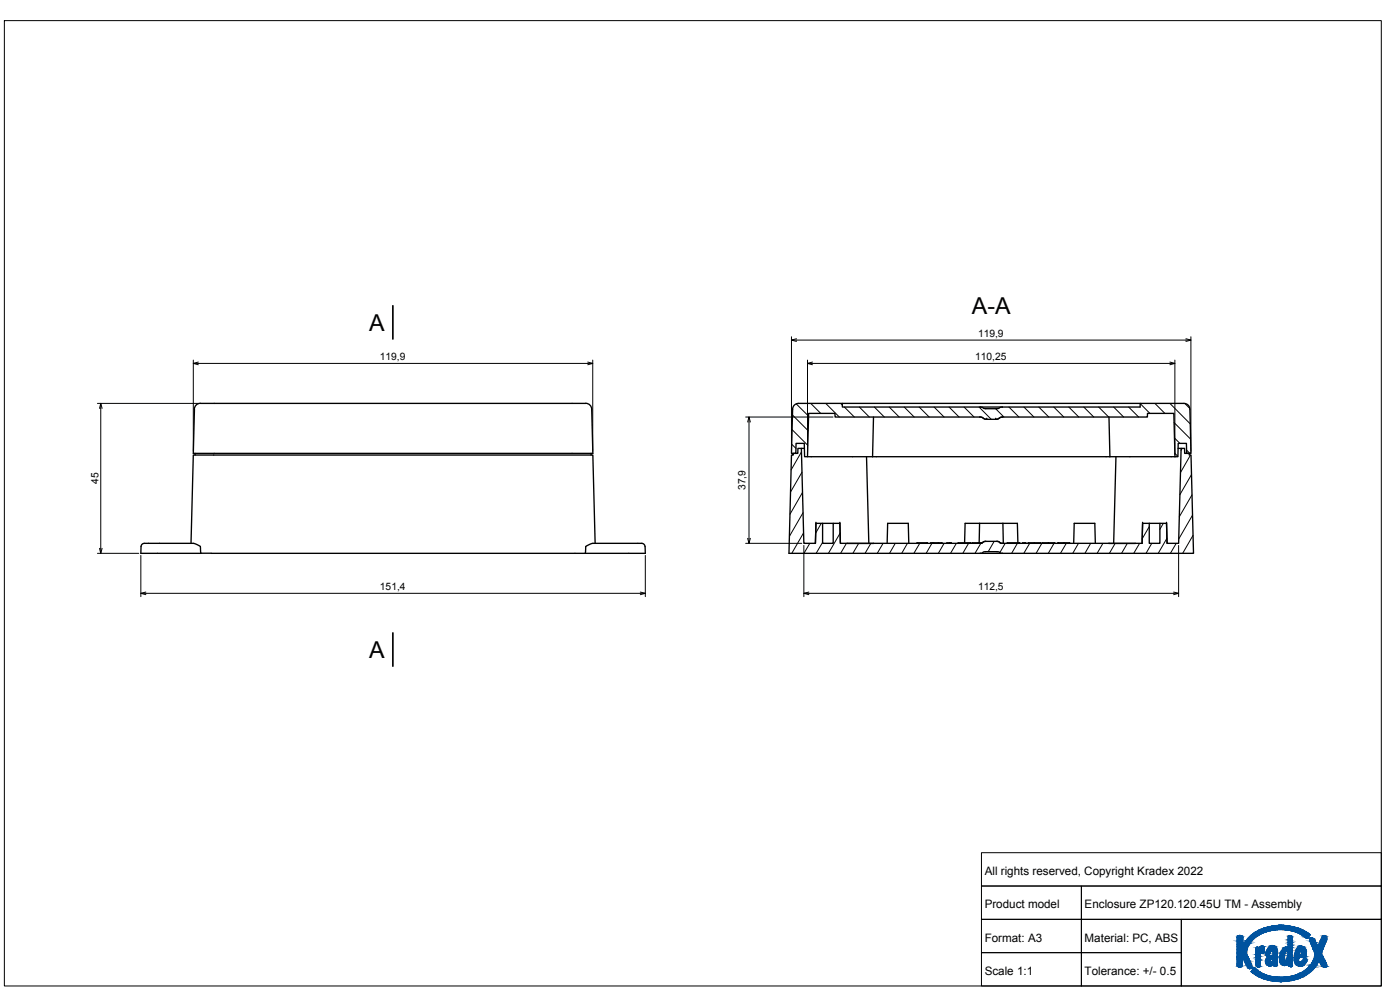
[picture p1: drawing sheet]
<svg xmlns="http://www.w3.org/2000/svg" width="420mm" height="297mm" viewBox="0 0 420 297" stroke-linecap="round" stroke-linejoin="round" font-family="sans-serif">
<defs><g id="words">
<g font-size="7">
<text x="291.6" y="94.3">A-A</text>
<text x="110.8" y="99.2">A</text>
<text x="110.8" y="197.4">A</text>
</g>
<g font-size="3.5">
<text x="295.5" y="262.5">All rights reserved, Copyright Kradex 2022</text>
<text x="295.5" y="272.5">Product model</text>
<text x="325.5" y="272.5">Enclosure ZP120.120.45U TM - Assembly</text>
<text x="295.5" y="282.5">Format: A3</text>
<text x="325.5" y="282.5">Material: PC, ABS</text>
<text x="295.5" y="292.5">Scale 1:1</text>
<text x="325.5" y="292.5">Tolerance: +/- 0.5</text>
</g>
<g font-size="3.1">
<text x="293.5" y="101">119,9</text>
<text x="114" y="108">119,9</text>
<text x="292.7" y="108">110,25</text>
<text x="29.6" y="145.2" transform="rotate(-90 29.6 145.2)">45</text>
<text x="223.7" y="147.1" transform="rotate(-90 223.7 147.1)">37,9</text>
<text x="114" y="177">151,4</text>
<text x="293.5" y="177">112,5</text>
</g>
</g></defs>
<!-- layer: MD_Visible -->
<g fill="none" stroke="#000" stroke-width=".41">
<path d="M58.4 122.8l-.4 13.2h119.9l-.3-13.2M58.5 136v.5M60.1 121a1.8 1.8 0 0 0-1.8 1.8M60.1 121h115a2.39 2.39 0 0 1 2.4 1.3l.1 .5M177.4 136v.5M240.5 134.5h.9M242.3 137h19.6M252.8 121h89.4M260.1 137l.6 26M261.9 137h71.2M262.1 125.1l-.2 11.9M294 125.1l2.1 .7"/>
<path d="M294.1 122.1h6.7M294.1 122.1h-41.3v-1.1h-13.1a1.76 1.76 0 0 0-1.8 1.8l-.4 13.2h1.3l.1-3h2.5l.1 4h.8l.4-13h7.9v1.1h43.4M294.1 122.1l1.7 .5h3.5l1.5-.5M296.1 125.8h2.7M300.8 122.1h41.4v-1.1h13.1a1.76 1.76 0 0 1 1.8 1.8l.3 13.2h-1.3v-3h-2.5l-.1 4h-.9M300.9 125.1l-2.1 .7M300.9 125.1h43.4l.1-1.1h7.9l.3 13M332.8 125.1l.3 11.9M333.1 137h19.5M334.9 137l-.7 26M353.6 134.5h.9M244.9 157l-.2 6"/>
<path d="M246.9 157h3.2M252.1 157l.1 6M294 157h7M294 157l-.1 5.9M294 157h-4.4l-.1 5.9M301 157l.1 6M301 157h4.3l.2 5.9M344.9 157h3.2M344.9 157h-2l-.1 6h-10M344.9 157v6h3.2v-6h2l.2 6h3.4l.8-28.5h1v1.5h1.4v.5h.5l.8 29.5h-57.4M350.1 157l.2 6M43.3 163a.98 .98 0 0 0-1 1"/>
<path d="M43.3 163h14.7l.7 .2a1.49 1.49 0 0 1 1.5 1.7l.1 1.1h-18v-2M57.3 163l.7-26.5h119.9l.7 26.5M63.4 166h-3.1M63.4 166h112.2M193.6 164a1.74 1.74 0 0 0-2.2-1h-13.5l-.9 .3a1.33 1.33 0 0 0-1.3 1.9l-.1 .8M193.6 164l.1 2h-18.1M254.2 163h8M254.2 163.1l-2-.1-.1-6h-2v6h-3.2v-6h-2l-.2 6h-3.5l-.7-28.5h-1l-.1 1.5h-1.3v.5h-.6l-.7 29.5h57.3M254.2 163.1h8M266.2 163l.2-6h6.2l.1 6M275.2 163v-.1h3.1v.1M278.2 162.9v.1"/>
<path d="M279.3 163v-.1h3.4v.1M279.8 162.9v.1M281.6 162.9v.1M284.2 163v-.1h1.3v.1M285 162.9v.1M287.5 163v-.1h3.8v.1M293.6 162.9v.1M294 163l-31.8 .1M294.1 166h6.7M294.1 166l1.6-.5 3.9 .1 .7 .4h.5M294.8 162.9h-3v.1M295.8 162.4l-1.8 .6"/>
<path d="M295.8 162.4h3.3M299.1 162.4l1.8 .6M300.2 162.9h.1M300.3 162.9h.1M300.9 163h31.9M302.3 163v-.1h3.7v.1M306.9 163v-.1h.9v.1M307.4 162.9v.1M308.6 163v-.1h3.7v.1M310.4 162.9v.1M314.6 162.9h1.9v.1M314.6 162.9h-1.8v.1"/>
<path d="M314.6 162.9v.1M317.6 162.9l-.1 .1M317.6 162.9h3.4v.1M317.6 162.9v.1M319.3 162.9v.1M322.2 163l.2-6h6.2l.1 6M332.8 163h8"/>
</g>
<g fill="#000">
<circle cx="296.1" cy="125.8" r=".2"/>
<circle cx="298.8" cy="125.8" r=".2"/>
<circle cx="244.9" cy="157" r=".2"/>
<circle cx="252.1" cy="157" r=".2"/>
<circle cx="342.9" cy="157" r=".2"/>
<circle cx="350.1" cy="157" r=".2"/>
</g>
<!-- layer: Tabelka -->
<path d="M1.3 6.2h413.2v289.6h-413.2zM294.5 255.8h120v10h-120zM294.5 275.8h30v10h-30zM294.5 265.8h30v10h-30zM324.5 265.8h90v30h-60v-20h60h-90zM324.5 275.8h30v10h-30zM294.5 285.8h30v10h-30zM324.5 285.8h30v10h-30z" fill="none" stroke="#000" stroke-width=".3"/>
<g fill="#00539f" stroke="#00539f" stroke-width=".3">
<path d="M383.7 277.6h1.3z"/>
<path d="M371.9 280.6h.3z"/>
<path d="M397.3 280.7h.2z"/>
<path d="M393.4 281.4h.2z"/>
<path d="M393.3 281.4h.4z"/>
<path d="M373.3 283.4h1.6z"/>
<path d="M381.6 283.7h.4z"/>
<path d="M390.2 283.8h.2z"/>
<path d="M378.7 283.8h.1z"/>
<path d="M377.3 284.2h.2z"/>
<path d="M385.7 284.2h.3z"/>
<path d="M390.7 285.1h1.3z"/>
<path d="M378.8 286.1h.2z"/>
<path d="M390.6 286.3h1.5z"/>
<path d="M390.4 286.4h1.7z"/>
<path d="M380.2 286.8h.4z"/>
<path d="M381.4 286.9h.2z"/>
<path d="M381.9 286.9h1.5z"/>
<path d="M391.6 287.6h.2z"/>
<path d="M385.4 289.7h.2z"/>
<path d="M380.8 289.8h.4z"/>
<path d="M380.8 289.8h.6z"/>
<path d="M390 289.9h.7z"/>
<path d="M382.6 290h.4z"/>
<path d="M387.2 290h.4z"/>
<path d="M377.5 290.1h.3z"/>
<path d="M371.9 290.2h.3z"/>
<path d="M397.4 290.2h.1z"/>
<path d="M397.4 290.2h.3z"/>
<path d="M376.3 290.4h.1z"/>
<path d="M375 290.6h.2z"/>
<path d="M381.2 294.2h6.4z"/>
<path d="M384.2 294.5h.5z"/>
<path d="M383.7 277.6l1.7 .1zM383.6 277.7h1.8z"/>
<path d="M383.6 277.7h2.2zM383 277.7h2.8z"/>
<path d="M383 277.7h3.3zM382.7 277.7h3.6z"/>
<path d="M382.7 277.7l4.5 .1zM381.7 277.8h5.5z"/>
<path d="M381.7 277.8l5.5 .1zM381.7 277.8l5.5 .1z"/>
<path d="M381.6 277.9l6.5 .1zM380.8 278l.8-.1 6.5 .1z"/>
<path d="M380.8 278l7.7 .2zM380.4 278.2h8.1z"/>
<path d="M380.4 278.2l8.5 .1zM380 278.3h8.9z"/>
<path d="M380 278.3l9.7 .2-.8-.2zM379.2 278.5l.8-.2 9.7 .2z"/>
<path d="M379.2 278.5h10.5zM379.1 278.5h10.6z"/>
<path d="M379.1 278.5l11.4 .3-.8-.3zM378.4 278.8l.7-.3 11.4 .3z"/>
<path d="M378.4 278.8l12.3 .1zM378.2 278.9h12.5z"/>
<path d="M384.4 278.9h6.3zM384.4 278.9h6.3z"/>
<path d="M378.2 278.9h6.2zM378.2 278.9h6.2z"/>
<path d="M378.2 278.9h6zM378.2 278.9h6.2z"/>
<path d="M384.5 278.9h6.2zM384.5 278.9h6.2z"/>
<path d="M378.2 278.9h6zM378.2 278.9h5.3z"/>
<path d="M384.7 278.9l6.1 .1zM384.7 278.9l6.1 .1z"/>
<path d="M378.2 278.9h5.3zM378 279h4.8zM378 279h4.8zM378 279h4.8z"/>
<path d="M385.6 279l5.4 .1zM385.6 279l5.4 .1z"/>
<path d="M378 279h4.8zM377.8 279.1h4.3z"/>
<path d="M386.4 279.1l4.9 .1zM386.4 279.1l4.9 .1zM387.2 279.2h4.1zM387.2 279.2h4.1z"/>
<path d="M377.8 279.1h4.3zM377.6 279.2h3.9z"/>
<path d="M377.6 279.2l3.2 .2 .7-.2zM377.3 279.4l.3-.2 3.2 .2z"/>
<path d="M387.2 279.2l4.4 .2-.3-.2zM387.2 279.2l4.4 .2h-3.6z"/>
<path d="M377.3 279.4l2.9 .1 .6-.1zM377 279.5l.3-.1 2.9 .1z"/>
<path d="M377 279.5h3.2zM376.9 279.6h3.2z"/>
<path d="M388 279.4l4 .2-.4-.2zM388 279.4l4 .2h-3.4z"/>
<path d="M388.6 279.6h3.4zM388.6 279.6h3.4z"/>
<path d="M376.9 279.6l2.7 .1 .5-.1zM376.7 279.7l.2-.1 2.7 .1z"/>
<path d="M376.7 279.7h2.9zM376.4 279.9h2.8z"/>
<path d="M388.8 279.6l3.7 .3-.5-.3zM388.8 279.6l3.7 .3h-3z"/>
<path d="M376.4 279.9h2.8zM376.3 280h2.7z"/>
<path d="M389.5 279.9l3.1 .1zM389.5 279.9l3.1 .1z"/>
<path d="M376.3 280l2.2 .2 .5-.2zM376 280.2l.3-.2 2.2 .2z"/>
<path d="M389.7 280l3.2 .2-.3-.2zM389.7 280l3.2 .2h-2.7z"/>
<path d="M376 280.2h2.5zM376 280.2h2.5z"/>
<path d="M390.2 280.2h2.8zM390.2 280.2h2.8z"/>
<path d="M390.2 280.2l2.8 .1zM390.2 280.2l2.8 .1z"/>
<path d="M390.3 280.3h2.8zM390.3 280.3h2.8zM390.4 280.3h2.7zM390.4 280.3h2.7zM390.4 280.3h2.7zM390.4 280.3h2.7z"/>
<path d="M390.4 280.3l2.7 .1zM390.4 280.3l2.7 .1z"/>
<path d="M390.4 280.4l2.7 .1zM390.4 280.4l2.7 .1z"/>
<path d="M376 280.2l2 .3 .5-.3zM375.6 280.5l.4-.3 2 .3z"/>
<path d="M375.6 280.5h2.4zM375.6 280.5l2.2 .1z"/>
<path d="M390.6 280.5h2.5zM390.6 280.5l2.5 .1z"/>
<path d="M390.8 280.6h2.3zM390.8 280.6h2.3z"/>
<path d="M390.8 280.6h2.3zM390.8 280.6h2.3z"/>
<path d="M371.9 280.6l.3 .1zM371.9 280.7h.3z"/>
<path d="M390.9 280.6h2.2zM390.9 280.6l2.1 .1z"/>
<path d="M397.3 280.7h.2zM397.3 280.7h.2z"/>
<path d="M371.9 280.7h.6zM371.7 280.7h.8z"/>
<path d="M371.7 280.7h.8zM371.7 280.7h.8z"/>
<path d="M387 280.7h.1zM386.9 280.7h.2z"/>
<path d="M386.9 280.7h.3zM386.9 280.7h.3z"/>
<path d="M397.3 280.7h.3zM397.2 280.7h.4z"/>
<path d="M386.9 280.7h.4zM386.8 280.7h.5z"/>
<path d="M397.2 280.7h.4zM397.1 280.7h.5z"/>
<path d="M391 280.7h2zM391 280.7l2 .1z"/>
<path d="M386.8 280.7l.6 .1zM386.8 280.7l.6 .1z"/>
<path d="M371.7 280.7l1 .1zM371.5 280.8h1.2z"/>
<path d="M371.5 280.8h1.2zM371.5 280.8h1.2z"/>
<path d="M386.7 280.8h.8zM386.7 280.8h.8z"/>
<path d="M375.5 280.6l2 .2 .3-.2zM375.2 280.8l.3-.2 2 .2z"/>
<path d="M397.1 280.7l.7 .1zM397.1 280.7l.7 .1z"/>
<path d="M386.7 280.8l.9 .1zM386.7 280.8l.9 .1z"/>
<path d="M397 280.8l.9 .1zM397 280.8l.9 .1z"/>
<path d="M386.6 280.9h1zM386.6 280.9h1z"/>
<path d="M371.5 280.8l1.3 .1zM371.5 280.8l1.3 .1h-1.4z"/>
<path d="M371.4 280.9h1.5zM371.4 280.9h1.5z"/>
<path d="M375.2 280.8h2.3zM375.2 280.8l2.1 .1h-2.2z"/>
<path d="M397 280.9h.9zM397 280.9h.9z"/>
<path d="M391.1 280.8l1.7 .2 .2-.2zM391.1 280.8l1.7 .2z"/>
<path d="M396.9 280.9l1.1 .1zM396.9 280.9l1.1 .1z"/>
<path d="M396.9 281h1.1zM396.9 281h1.1z"/>
<path d="M386.6 280.9l1.2 .1zM386.6 280.9l1.2 .1zM386.6 281h1.2zM386.6 281h1.2z"/>
<path d="M371.4 280.9l1.5 .2v-.2zM371.4 280.9l1.5 .2h-1.6z"/>
<path d="M386.6 281l1.2 .1zM386.6 281l1.2 .1z"/>
<path d="M371.3 281.1h1.6zM371.3 281.1h1.6z"/>
<path d="M386.6 281.1h1.2zM386.6 281.1h1.2z"/>
<path d="M375.1 280.9l1.9 .2 .3-.2zM374.9 281.1l.2-.2 1.9 .2z"/>
<path d="M386.6 281.1l1.3 .1zM386.6 281.1l1.3 .1z"/>
<path d="M371.3 281.1l1.7 .1zM371.3 281.1l1.7 .1z"/>
<path d="M386.6 281.2h1.3zM386.6 281.2h1.3z"/>
<path d="M391.4 281l1.2 .2 .2-.2zM391.4 281l1.2 .2h-.8z"/>
<path d="M396.9 281l1.2 .2-.1-.2zM396.9 281l1.2 .2h-1.4z"/>
<path d="M371.3 281.2h1.7zM371.3 281.2h1.7z"/>
<path d="M396.7 281.2l1.4 .1zM396.7 281.2l1.4 .1z"/>
<path d="M371.3 281.2l1.7 .1zM371.3 281.2l1.7 .1zM371.3 281.3h1.7zM371.3 281.3h1.7z"/>
<path d="M371.3 281.3h1.7zM371.3 281.3h1.7z"/>
<path d="M374.9 281.1l1.8 .2 .3-.2zM374.9 281.1l1.8 .2h-2z"/>
<path d="M386.6 281.2l1.3 .1zM386.6 281.2l1.3 .1z"/>
<path d="M393.4 281.4h.2zM393.3 281.4h.3z"/>
<path d="M391.8 281.2l.7 .2 .1-.2zM391.8 281.2l.7 .2z"/>
<path d="M393.3 281.4h.4zM393.3 281.4h.4zM393.2 281.4h.5z"/>
<path d="M393.2 281.4h.6zM393.2 281.4h.6z"/>
<path d="M371.3 281.3l1.7 .1zM371.3 281.3l1.7 .1zM371.3 281.4h1.7zM371.3 281.4h1.7z"/>
<path d="M392 281.4h.5zM392 281.4h.5z"/>
<path d="M386.6 281.3l1.3 .2zM386.6 281.3l1.3 .2z"/>
<path d="M393.2 281.4l.8 .1zM393.1 281.5h.9z"/>
<path d="M374.7 281.3l1.8 .2 .2-.2zM374.7 281.3l1.8 .2h-1.9z"/>
<path d="M393.1 281.5h.9zM393.1 281.5h.9z"/>
<path d="M386.6 281.5h1.3zM386.6 281.5h1.3z"/>
<path d="M392 281.4h.5zM392 281.4l.4 .1zM392.1 281.5h.3zM392.1 281.5h.3z"/>
<path d="M396.7 281.3l1.5 .2-.1-.2zM396.7 281.3l1.5 .2h-1.6z"/>
<path d="M392.1 281.5h.3zM392.1 281.5h.3z"/>
<path d="M392.1 281.5l.3 .1zM392.1 281.5l.3 .1zM392.1 281.6h.3zM392.1 281.6h.3zM392.1 281.6h.3zM392.1 281.6h.3zM392.1 281.6h.3zM392.1 281.6h.3z"/>
<path d="M396.6 281.5l1.6 .1zM396.6 281.5l1.6 .1z"/>
<path d="M392.1 281.6h.3zM392.1 281.6h.2z"/>
<path d="M393.1 281.5l1.1 .1zM393.1 281.5l1.1 .1z"/>
<path d="M393.1 281.6h1.1zM393.1 281.6h1.1z"/>
<path d="M371.3 281.4l1.7 .2v-.2zM371.3 281.4l1.7 .2h-1.7z"/>
<path d="M371.3 281.6l1.7 .1zM371.3 281.6l1.7 .1z"/>
<path d="M386.6 281.5l1.3 .2v-.2zM386.6 281.5l1.3 .2h-1.3z"/>
<path d="M374.6 281.5l1.7 .2 .2-.2zM374.6 281.5l1.7 .2h-1.9z"/>
<path d="M393.1 281.6l1.3 .1zM393.1 281.6l1.3 .1h-1.3zM393.1 281.7h1.3zM393.1 281.7h1.3z"/>
<path d="M396.6 281.6l1.6 .2v-.2zM396.6 281.6l1.6 .2h-1.7z"/>
<path d="M374.4 281.7h1.9zM374.4 281.7l1.7 .1h-1.8z"/>
<path d="M386.6 281.7l1.3 .2v-.2zM386.6 281.7l1.3 .2h-1.3z"/>
<path d="M371.3 281.7l1.7 .2v-.2zM371.3 281.7l1.7 .2h-1.7z"/>
<path d="M393.1 281.7l1.4 .2zM393.1 281.7l1.4 .2h-1.4z"/>
<path d="M393.1 281.9l1.4 .1zM393.1 281.9l1.4 .1z"/>
<path d="M396.5 281.8l1.7 .2v-.2zM396.5 281.8l1.7 .2h-1.8z"/>
<path d="M386.6 281.9l1.3 .1zM386.6 281.9l1.3 .1z"/>
<path d="M371.3 281.9l1.7 .1zM371.3 281.9l1.7 .1z"/>
<path d="M393.1 282h1.5zM393.1 282h1.5z"/>
<path d="M393.1 282h1.5zM393.1 282h1.5z"/>
<path d="M393.1 282l1.5 .1zM393.1 282l1.5 .1z"/>
<path d="M396.4 282l1.7 .1 .1-.1zM396.4 282l1.7 .1h-1.8z"/>
<path d="M393.1 282.1h1.5zM393.1 282.1h1.5z"/>
<path d="M374.3 281.8l1.5 .3 .3-.3zM374.3 281.8l1.5 .3h-1.8z"/>
<path d="M371.3 282l1.6 .1 .1-.1zM371.3 282l1.6 .1h-1.6z"/>
<path d="M393.1 282.1l1.5 .1zM393.1 282.1l1.5 .1z"/>
<path d="M374 282.1h1.8zM374 282.1l1.7 .1z"/>
<path d="M396.3 282.1h1.8zM396.3 282.1l1.8 .1z"/>
<path d="M386.6 282l1.3 .3v-.3zM386.6 282l1.3 .3h-1.3z"/>
<path d="M396.2 282.2h1.9zM396.2 282.2l1.9 .1z"/>
<path d="M396.2 282.3h1.9zM396.2 282.3h1.9z"/>
<path d="M386.6 282.3h1.3zM386.6 282.3h1.3z"/>
<path d="M393.1 282.2l1.6 .2zM393.1 282.2l1.6 .2h-1.6z"/>
<path d="M371.3 282.1l1.6 .3v-.3zM371.3 282.1l1.6 .3h-1.6z"/>
<path d="M393.1 282.4h1.6zM393.1 282.4h1.6z"/>
<path d="M396.2 282.3h1.9zM396.2 282.3l1.8 .2z"/>
<path d="M374 282.2l1.5 .4 .2-.4zM374 282.2l1.5 .4h-1.8z"/>
<path d="M373.7 282.6h1.8zM373.7 282.6h1.7z"/>
<path d="M396.2 282.5l1.7 .2 .1-.2zM396.2 282.5l1.7 .2h-1.8z"/>
<path d="M393.1 282.4l1.8 .3-.2-.3zM393.1 282.4l1.8 .3h-1.6z"/>
<path d="M371.3 282.4l1.6 .3v-.3zM371.3 282.4l1.6 .3h-1.6z"/>
<path d="M386.6 282.3l1.3 .5v-.5zM386.6 282.3l1.3 .5h-1.3zM386.6 282.8h1.3zM386.6 282.8h1.3z"/>
<path d="M371.3 282.7l1.6 .1zM371.3 282.7l1.6 .1z"/>
<path d="M396.1 282.7l1.7 .2 .1-.2zM396.1 282.7l1.7 .2h-1.8z"/>
<path d="M393.3 282.7l1.7 .2zM393.3 282.7l1.7 .2z"/>
<path d="M393.3 282.9l1.7 .1zM393.3 282.9l1.7 .1z"/>
<path d="M396 282.9h1.8zM396 282.9l1.8 .1z"/>
<path d="M371.3 282.8l1.6 .2v-.2zM371.3 282.8l1.6 .2h-1.6z"/>
<path d="M373.7 282.6l1.5 .4 .2-.4zM373.7 282.6l1.5 .4h-1.7z"/>
<path d="M373.5 283h1.7zM373.5 283l1.6 .1z"/>
<path d="M393.4 283l1.7 .1zM393.4 283l1.7 .1z"/>
<path d="M393.4 283.1h1.7zM393.4 283.1h1.7z"/>
<path d="M373.5 283.1h1.6zM373.5 283.1h1.6z"/>
<path d="M373.4 283.1h1.7zM373.4 283.1l1.6 .1zM373.4 283.2h1.6zM373.4 283.2h1.6zM373.4 283.2h1.6zM373.4 283.2h1.6z"/>
<path d="M373.4 283.2h1.6zM373.4 283.2h1.6z"/>
<path d="M371.3 283l1.6 .2v-.2zM371.3 283l1.6 .2h-1.6z"/>
<path d="M393.4 283.1l1.7 .1zM393.4 283.1l1.7 .1z"/>
<path d="M396 283l1.7 .2 .1-.2zM396 283l1.7 .2h-1.9z"/>
<path d="M386.6 282.8l1.3 .4v-.4zM386.6 282.8l1.3 .4h-1.3z"/>
<path d="M386.6 283.2l1.3 .1zM386.6 283.2l1.3 .1z"/>
<path d="M373.4 283.2h1.6zM373.4 283.2l1.6 .1z"/>
<path d="M371.3 283.2l1.6 .1zM371.3 283.2l1.6 .1z"/>
<path d="M395.8 283.2h1.9zM395.8 283.2l1.8 .1z"/>
<path d="M393.5 283.2l1.7 .1zM393.5 283.2l1.7 .1z"/>
<path d="M393.5 283.3h1.7zM393.5 283.3h1.7z"/>
<path d="M393.5 283.3h1.7zM393.5 283.3h1.7zM393.5 283.3h1.7zM393.5 283.3h1.7z"/>
<path d="M373.3 283.3h1.7zM373.3 283.3l1.6 .1z"/>
<path d="M371.3 283.3l1.6 .1zM371.3 283.3l1.6 .1z"/>
<path d="M393.5 283.3l1.7 .1zM393.5 283.3l1.7 .1z"/>
<path d="M373.3 283.4h1.6zM373.3 283.4h1.6zM373.3 283.4h1.6z"/>
<path d="M371.3 283.4h1.6zM371.3 283.4h1.6z"/>
<path d="M373.3 283.4h1.6zM373.3 283.4h1.6z"/>
<path d="M373.3 283.4h1.6zM373.3 283.4l1.5 .1z"/>
<path d="M395.8 283.3l1.8 .2v-.2zM395.8 283.3l1.8 .2h-1.9z"/>
<path d="M373.2 283.5h1.6zM373.2 283.5h1.6z"/>
<path d="M393.6 283.4l1.7 .2-.1-.2zM393.6 283.4l1.7 .2h-1.7z"/>
<path d="M393.6 283.6h1.7zM393.6 283.6h1.7z"/>
<path d="M371.3 283.4l1.6 .2v-.2zM371.3 283.4l1.6 .2h-1.6z"/>
<path d="M373.2 283.5l1.5 .2 .1-.2zM373.2 283.5l1.5 .2h-1.5z"/>
<path d="M386.6 283.3l1.3 .4v-.4zM386.6 283.3l1.3 .4h-1.3z"/>
<path d="M395.7 283.5l1.8 .2 .1-.2zM395.7 283.5l1.8 .2h-1.8z"/>
<path d="M381.6 283.7h.6zM381.4 283.7h.8z"/>
<path d="M371.3 283.6l1.6 .2v-.2zM371.3 283.6l1.6 .2h-1.6z"/>
<path d="M393.6 283.6l1.8 .2zM393.6 283.6l1.8 .2h-1.7z"/>
<path d="M381.4 283.7l.9 .1zM381.3 283.8h1z"/>
<path d="M386.6 283.7l1.3 .1zM386.6 283.7l1.3 .1z"/>
<path d="M373.2 283.7h1.5zM373.2 283.7l1.5 .1z"/>
<path d="M371.3 283.8h1.6zM371.3 283.8h1.6z"/>
<path d="M395.7 283.7h1.8zM395.7 283.7l1.7 .1z"/>
<path d="M390.2 283.8l.4 .1zM390 283.9h.6z"/>
<path d="M378.7 283.8l.3 .1zM378.6 283.9h.4zM378.6 283.9h.4zM378.6 283.9h.4z"/>
<path d="M393.7 283.8l1.8 .1zM393.7 283.8l1.8 .1z"/>
<path d="M371.3 283.8l1.6 .1zM371.3 283.8l1.6 .1z"/>
<path d="M390 283.9h.7zM389.9 283.9h.8z"/>
<path d="M381.3 283.8l1.2 .1zM381.2 283.9h1.3z"/>
<path d="M378.6 283.9h.5zM378.4 283.9h.7z"/>
<path d="M395.6 283.8h1.8zM395.6 283.9h1.8z"/>
<path d="M393.7 283.9h1.9zM393.7 283.9h1.9z"/>
<path d="M373.1 283.8h1.6zM373.1 283.8l1.5 .1z"/>
<path d="M378.4 283.9h.8zM378.4 283.9h.8z"/>
<path d="M381.2 283.9h1.4zM381.1 283.9h1.5z"/>
<path d="M371.3 283.9l1.7 .1zM371.3 283.9l1.7 .1z"/>
<path d="M389.9 283.9l1 .1zM389.8 284h1.1z"/>
<path d="M373.1 283.9l1.5 .1zM373.1 283.9l1.5 .1zM373 284h1.6zM373 284h1.6z"/>
<path d="M378.4 283.9l.8 .1zM378.3 284h.9z"/>
<path d="M373 284h1.6zM373 284h1.6z"/>
<path d="M371.2 284h1.8zM371.2 284h1.8z"/>
<path d="M389.8 284h1.3zM389.7 284h1.4z"/>
<path d="M393.7 283.9h3.7zM393.7 283.9l3.6 .1z"/>
<path d="M378.3 284l1 .1zM378.3 284l1 .1zM378.2 284.1h1.1zM378.2 284.1h1.1z"/>
<path d="M386.6 283.8l1.2 .3 .1-.3zM386.6 283.8l1.2 .3h-1.2z"/>
<path d="M389.7 284l1.5 .1zM389.7 284l1.5 .1z"/>
<path d="M381.1 283.9l1.7 .2zM380.9 284.1l.2-.2 1.7 .2z"/>
<path d="M380.9 284.1h2zM380.9 284.1h2z"/>
<path d="M378.2 284.1h1.1zM378.2 284.1h1.1z"/>
<path d="M393.8 284l3.5 .2v-.2zM393.8 284l3.5 .2h-3.4z"/>
<path d="M389.6 284.1l1.8 .1zM389.5 284.2h1.9z"/>
<path d="M389.5 284.2h1.9zM389.5 284.2h1.9z"/>
<path d="M377.3 284.2h.2zM377.2 284.2h.3z"/>
<path d="M385.7 284.2h.4zM385.6 284.2h.5z"/>
<path d="M377.2 284.2h.4zM377.2 284.2h.4z"/>
<path d="M378.2 284.1l1.2 .1zM378.2 284.1l1.2 .1z"/>
<path d="M385.6 284.2l.5 .1zM385.6 284.3h.5z"/>
<path d="M377.1 284.2l.6 .1zM377.1 284.2l.6 .1z"/>
<path d="M380.9 284.1l2.1 .2-.1-.2zM380.9 284.1l2.1 .2h-2.3z"/>
<path d="M385.6 284.3h.7zM385.5 284.3h.8z"/>
<path d="M378.1 284.2l1.3 .1zM378.1 284.2l1.3 .1z"/>
<path d="M393.9 284.2l3.3 .1 .1-.1zM393.9 284.2l3.3 .1h-3.3z"/>
<path d="M380.7 284.3h2.4zM380.7 284.3h2.4z"/>
<path d="M386.6 284.1l1.2 .2v-.2zM386.6 284.1l1.2 .2h-1.3z"/>
<path d="M385.5 284.3l.8 .1zM385.4 284.4h.9z"/>
<path d="M386.5 284.3l1.3 .1zM386.5 284.3l1.3 .1z"/>
<path d="M389.5 284.2l2.1 .2-.2-.2zM389.5 284.2l2.1 .2h-2.3zM389.3 284.4h2.3zM389.3 284.4h2.3z"/>
<path d="M378.1 284.3l1.3 .1zM378.1 284.3l1.3 .1z"/>
<path d="M377.1 284.3l.7 .1zM377.1 284.3l.7 .1z"/>
<path d="M386.5 284.4h1.3zM386.5 284.4h1.3z"/>
<path d="M371.2 284l3.2 .4 .2-.4zM371.2 284l3.2 .4h-3.2z"/>
<path d="M385.4 284.4h1.1zM385.3 284.4h1.2z"/>
<path d="M393.9 284.3h3.3zM393.9 284.3l3.2 .2z"/>
<path d="M385.3 284.4l1.2 .1zM385.2 284.5h1.3z"/>
<path d="M377 284.4l.8 .1zM377 284.4l.8 .1z"/>
<path d="M385.2 284.5h1.3zM385.2 284.5h1.3z"/>
<path d="M386.5 284.4l1.3 .1zM386.5 284.4l1.3 .1z"/>
<path d="M377 284.5h.9zM377 284.5h.9z"/>
<path d="M378.1 284.4l1.3 .1zM378 284.5h1.4z"/>
<path d="M377 284.5h1zM377 284.5h1z"/>
<path d="M386.5 284.5h1.3zM386.5 284.5h1.3z"/>
<path d="M385.2 284.5h1.3zM385.2 284.5h1.3z"/>
<path d="M377 284.5h2.4zM377 284.5h2.4z"/>
<path d="M377 284.5l2.4 .1zM377 284.5l2.4 .1zM376.9 284.6h2.5zM376.9 284.6h2.5z"/>
<path d="M394 284.5h3.1zM394 284.5l3.1 .1z"/>
<path d="M380.7 284.3l2.5 .3-.1-.3zM380.7 284.3l2.5 .3h-2.7z"/>
<path d="M376.9 284.6h2.5zM376.9 284.6h2.5z"/>
<path d="M389.3 284.4l2.5 .2-.2-.2zM389.3 284.4l2.5 .2h-2.6z"/>
<path d="M394 284.6h3.1zM394 284.6l3.1 .1z"/>
<path d="M389.2 284.6l2.6 .1zM389.2 284.6l2.6 .1z"/>
<path d="M376.9 284.6l2.5 .1zM376.9 284.6l2.5 .1z"/>
<path d="M394.1 284.7h3zM394.1 284.7h3z"/>
<path d="M376.9 284.7h2.5zM376.9 284.7h2.5z"/>
<path d="M394.1 284.7h3zM394.1 284.7h2.9z"/>
<path d="M394.1 284.7l2.9 .1zM394.1 284.7l2.9 .1z"/>
<path d="M385.2 284.5l2.6 .3v-.3zM385.2 284.5l2.6 .3h-2.9z"/>
<path d="M380.5 284.6l2.8 .2-.1-.2zM380.5 284.6l2.8 .2h-2.9z"/>
<path d="M376.9 284.7l2.5 .1zM376.9 284.7l2.5 .1z"/>
<path d="M394.1 284.8h2.9zM394.1 284.8h2.9zM394.1 284.8h2.9zM394.1 284.8h2.9z"/>
<path d="M380.4 284.8l2.9 .1zM380.4 284.8l2.9 .1z"/>
<path d="M376.9 284.8l2.5 .1zM376.9 284.8l2.5 .1z"/>
<path d="M394.1 284.8h2.9zM394.1 284.8l2.9 .1z"/>
<path d="M371.2 284.4l3.1 .5 .1-.5zM371.2 284.4l3.1 .5h-3.1z"/>
<path d="M394.1 284.9h2.9zM394.1 284.9h2.9z"/>
<path d="M371.2 284.9h3.1zM371.2 284.9h3.1z"/>
<path d="M389.2 284.7l2.7 .3-.1-.3zM389.2 284.7l2.7 .3h-2.9z"/>
<path d="M390.6 285h1.3zM390.6 285h1.3z"/>
<path d="M389 285h1.6zM389 285h1.5z"/>
<path d="M376.9 284.9l2.5 .1zM376.9 284.9l2.5 .1z"/>
<path d="M394.2 284.9h2.8zM394.2 284.9l2.7 .1z"/>
<path d="M389 285h1.5zM389 285h1.5z"/>
<path d="M390.6 285l1.4 .1zM390.6 285l1.4 .1zM390.7 285.1h1.3z"/>
<path d="M380.3 284.9l3 .2v-.2zM380.3 284.9l3 .2h-3.1z"/>
<path d="M389 285h1.5zM389 285l1.4 .1z"/>
<path d="M380.2 285.1h3.1zM380.2 285.1h3.1z"/>
<path d="M381.8 285.1h1.5zM381.8 285.1h1.5z"/>
<path d="M394.2 285h2.7zM394.2 285l2.7 .1z"/>
<path d="M376.9 285l2.5 .1v-.1zM376.9 285l2.5 .1h-2.5z"/>
<path d="M394.2 285.1h2.7zM394.2 285.1h2.7z"/>
<path d="M384.9 284.8l2.9 .3v-.3zM384.9 284.8l2.9 .3h-3.2z"/>
<path d="M380.2 285.1h1.6zM380.2 285.1h1.5z"/>
<path d="M381.8 285.1l1.5 .1zM381.8 285.1l1.5 .1z"/>
<path d="M389 285.1h1.4zM389 285.1l1.4 .1z"/>
<path d="M376.9 285.1l2.5 .1zM376.9 285.1l2.5 .1z"/>
<path d="M390.7 285.1l1.3 .1v-.1zM390.7 285.1l1.3 .1h-1.3z"/>
<path d="M381.9 285.2h1.4zM381.9 285.2h1.4z"/>
<path d="M384.6 285.1l3.2 .1zM384.6 285.1l3.2 .1z"/>
<path d="M386.3 285.2h1.5zM386.3 285.2h1.5z"/>
<path d="M384.6 285.2h1.7zM384.6 285.2h1.7z"/>
<path d="M386.3 285.2h1.5zM386.3 285.2h1.5z"/>
<path d="M381.9 285.2h1.5zM381.9 285.2h1.5z"/>
<path d="M390.7 285.2h1.3zM390.7 285.2h1.3z"/>
<path d="M384.6 285.2h1.7zM384.6 285.2l1.6 .1z"/>
<path d="M371.2 284.9l3 .4 .1-.4zM371.2 284.9l3 .4h-3z"/>
<path d="M380.2 285.1h1.5zM380.2 285.1l1.4 .2h-1.5z"/>
<path d="M386.4 285.2l1.4 .1zM386.4 285.2l1.4 .1z"/>
<path d="M381.9 285.2l1.5 .1zM381.9 285.2l1.5 .1z"/>
<path d="M380.1 285.3h1.5zM380.1 285.3h1.5z"/>
<path d="M390.7 285.2l1.3 .1zM390.7 285.2l1.3 .1z"/>
<path d="M376.9 285.2l2.5 .1v-.1zM376.9 285.2l2.5 .1h-2.5z"/>
<path d="M388.9 285.2l1.4 .1 .1-.1zM388.9 285.2l1.4 .1h-1.4z"/>
<path d="M376.9 285.3h2.5zM376.9 285.3h2.5z"/>
<path d="M394.2 285.1l2.6 .2 .1-.2zM394.2 285.1l2.6 .2h-2.5z"/>
<path d="M384.6 285.3h1.6zM384.6 285.3h1.5z"/>
<path d="M380.1 285.3h1.5zM380.1 285.3l1.4 .1z"/>
<path d="M382 285.3l1.4 .1zM382 285.3l1.4 .1z"/>
<path d="M394.3 285.3h2.5zM394.3 285.3l2.5 .1z"/>
<path d="M386.4 285.3l1.4 .1zM386.4 285.3l1.4 .1z"/>
<path d="M382 285.4h1.4zM382 285.4h1.4z"/>
<path d="M384.6 285.3h1.5zM384.6 285.3l1.4 .2z"/>
<path d="M386.4 285.4l1.4 .1zM386.4 285.4l1.4 .1z"/>
<path d="M390.7 285.3l1.4 .2-.1-.2zM390.7 285.3l1.4 .2h-1.4zM390.7 285.5h1.4zM390.7 285.5h1.4z"/>
<path d="M376.9 285.3l2.5 .2v-.2zM376.9 285.3l2.5 .2h-2.5z"/>
<path d="M386.4 285.5h1.4zM386.4 285.5h1.4z"/>
<path d="M380.1 285.4l1.3 .1 .1-.1zM380.1 285.4l1.3 .1h-1.4z"/>
<path d="M371.2 285.3l3 .2v-.2zM371.2 285.3l3 .2h-3z"/>
<path d="M386.4 285.5h1.4zM386.4 285.5h1.4z"/>
<path d="M390.7 285.5l1.4 .1zM390.7 285.5l1.4 .1z"/>
<path d="M376.9 285.5h2.5zM376.9 285.5l2.5 .1z"/>
<path d="M390.7 285.6h1.4zM390.7 285.6h1.4z"/>
<path d="M382 285.4l1.4 .2v-.2zM382 285.4l1.4 .2h-1.4z"/>
<path d="M386.5 285.5l1.3 .1zM386.5 285.5l1.3 .1z"/>
<path d="M382 285.6h1.4zM382 285.6h1.4z"/>
<path d="M384.5 285.5h1.5zM384.5 285.5l1.4 .1z"/>
<path d="M384.4 285.6h1.5zM384.4 285.6h1.5z"/>
<path d="M388.9 285.3l1.2 .3 .2-.3zM388.9 285.3l1.2 .3h-1.3z"/>
<path d="M394.4 285.4l2.3 .2 .1-.2zM394.4 285.4l2.3 .2h-2.3z"/>
<path d="M371.2 285.5l3 .1zM371.2 285.5l3 .1z"/>
<path d="M376.9 285.6h2.5zM376.9 285.6l2.5 .1z"/>
<path d="M390.7 285.6l1.4 .1zM390.7 285.6l1.4 .1z"/>
<path d="M388.8 285.6h1.3zM388.8 285.6l1.3 .1z"/>
<path d="M376.9 285.7h2.5zM376.9 285.7h2.5z"/>
<path d="M376.9 285.7h1.5zM376.9 285.7h1.5z"/>
<path d="M380 285.5l1.3 .2 .1-.2zM380 285.5l1.3 .2h-1.4z"/>
<path d="M378.4 285.7h1zM378.4 285.7h.9z"/>
<path d="M394.4 285.6h2.3zM394.4 285.6l2.3 .1z"/>
<path d="M376.9 285.7h1.5zM376.9 285.7h1.5z"/>
<path d="M371.2 285.6l3 .1zM371.2 285.6l3 .1z"/>
<path d="M386.5 285.6l1.3 .2v-.2zM386.5 285.6l1.3 .2h-1.3z"/>
<path d="M384.4 285.6l1.4 .2 .1-.2zM384.4 285.6l1.4 .2h-1.4z"/>
<path d="M382 285.6l1.4 .2v-.2zM382 285.6l1.4 .2h-1.3z"/>
<path d="M378.5 285.7h.8zM378.5 285.7l.8 .1z"/>
<path d="M394.5 285.7l2.2 .1zM394.5 285.7l2.2 .1z"/>
<path d="M378.5 285.8h.8zM378.5 285.8h.8z"/>
<path d="M376.9 285.7h1.5zM376.9 285.7l1.4 .1z"/>
<path d="M390.7 285.7l1.4 .1v-.1zM390.7 285.7l1.4 .1h-1.4z"/>
<path d="M376.9 285.8l1.4 .1zM376.9 285.8l1.4 .1z"/>
<path d="M382.1 285.8l1.3 .1zM382.1 285.8l1.3 .1z"/>
<path d="M388.7 285.7l1.4 .2v-.2zM388.7 285.7l1.4 .2h-1.4z"/>
<path d="M379.9 285.7l1.3 .2 .1-.2zM379.9 285.7l1.3 .2h-1.3z"/>
<path d="M371.2 285.7l2.9 .2 .1-.2zM371.2 285.7l2.9 .2h-2.9z"/>
<path d="M378.5 285.8h.8zM378.5 285.8l.7 .1z"/>
<path d="M378.6 285.9h.6zM378.6 285.9h.6zM378.6 285.9h.6zM378.6 285.9h.6z"/>
<path d="M390.7 285.8l1.4 .2zM390.7 285.8l1.4 .2z"/>
<path d="M378.6 285.9h.6zM378.6 285.9l.5 .1z"/>
<path d="M390.7 286h1.4zM390.7 286h1.4z"/>
<path d="M382.1 285.9l1.3 .1v-.1zM382.1 285.9l1.3 .1h-1.3z"/>
<path d="M378.7 286h.4zM378.7 286l.4 .1z"/>
<path d="M384.4 285.8l1.2 .3 .2-.3zM384.4 285.8l1.2 .3h-1.4z"/>
<path d="M371.2 285.9l3 .2-.1-.2zM371.2 285.9l3 .2h-3z"/>
<path d="M376.9 285.9l1.4 .2v-.2zM376.9 285.9l1.4 .2h-1.4z"/>
<path d="M371.2 286.1h3zM371.2 286.1h3z"/>
<path d="M378.7 286.1h.4zM378.7 286.1h.3z"/>
<path d="M378.8 286.1h.2zM378.8 286.1h.2z"/>
<path d="M394.5 285.8l2.2 .3v-.3zM394.5 285.8l2.2 .3h-2.1z"/>
<path d="M388.7 285.9l1.3 .2 .1-.2zM388.7 285.9l1.3 .2h-1.4z"/>
<path d="M388.6 286.1h1.4zM388.6 286.1h1.4z"/>
<path d="M390.7 286l1.4 .1zM390.7 286l1.4 .1z"/>
<path d="M394.6 286.1h2.1zM394.6 286.1h2.1z"/>
<path d="M379.9 285.9l1.2 .2 .1-.2zM379.9 285.9l1.2 .2h-1.3z"/>
<path d="M382.1 286l1.3 .2v-.2zM382.1 286l1.3 .2h-1.3z"/>
<path d="M388.6 286.1l1.4 .1zM388.6 286.1l1.4 .1z"/>
<path d="M388.6 286.2h1.4zM388.6 286.2h1.4z"/>
<path d="M384.2 286.1l1.4 .1v-.1zM384.2 286.1l1.4 .1h-1.4z"/>
<path d="M376.9 286.1l1.4 .1v-.1zM376.9 286.1l1.4 .1h-1.4z"/>
<path d="M390.7 286.1l1.4 .1zM390.7 286.1l1.4 .1z"/>
<path d="M379.8 286.1h1.3zM379.8 286.1l1.2 .2z"/>
<path d="M390.6 286.2l1.5 .1zM390.6 286.2l1.5 .1zM390.6 286.3h1.5z"/>
<path d="M388.6 286.2l1.4 .1zM388.6 286.2l1.4 .1z"/>
<path d="M390.6 286.3h1.5zM390.6 286.3h1.5z"/>
<path d="M382.1 286.2l1.3 .1v-.1zM382.1 286.2l1.3 .1h-1.3z"/>
<path d="M371.2 286.1l3 .2v-.2zM371.2 286.1l3 .2h-3z"/>
<path d="M376.9 286.2l1.4 .1zM376.9 286.2l1.4 .1z"/>
<path d="M379.8 286.3h1.2zM379.8 286.3l1.1 .1z"/>
<path d="M390.5 286.3l1.6 .1zM390.4 286.4h1.7zM390.3 286.4h1.8z"/>
<path d="M388.6 286.3l1.5 .1zM388.6 286.3l1.5 .1z"/>
<path d="M390.3 286.4h1.8zM390.2 286.4h1.9z"/>
<path d="M388.6 286.4h1.6zM388.6 286.4h1.6z"/>
<path d="M388.6 286.4l3.5 .1zM388.6 286.4l3.5 .1z"/>
<path d="M394.6 286.1l2.1 .4v-.4zM394.6 286.1l2.1 .4h-2.1z"/>
<path d="M379.8 286.4h1.1zM379.8 286.4l1.1 .1z"/>
<path d="M376.9 286.3l1.4 .2zM376.9 286.3l1.4 .2z"/>
<path d="M394.6 286.5h2.2zM394.6 286.5h2.2z"/>
<path d="M376.9 286.5h1.4zM376.9 286.5h1.4z"/>
<path d="M371.2 286.3l3.1 .2-.1-.2zM371.2 286.3l3.1 .2h-3.1z"/>
<path d="M382.1 286.3l1.3 .2v-.2zM382.1 286.3l1.3 .2h-1.3z"/>
<path d="M379.8 286.5h1.1zM379.8 286.5h1z"/>
<path d="M386.5 285.8l1.3 .7v-.7zM386.5 285.8l1.3 .7h-1.3z"/>
<path d="M384.2 286.2l1.3 .4 .1-.4zM384.2 286.2l1.3 .4h-1.4z"/>
<path d="M379.9 286.5h.9zM379.9 286.5l.9 .1z"/>
<path d="M382.1 286.5l1.3 .1zM382.1 286.5l1.3 .1z"/>
<path d="M379.9 286.6h.9zM379.9 286.6h.9zM379.9 286.6h.9zM379.9 286.6h.9z"/>
<path d="M388.6 286.5l3.5 .1v-.1zM388.6 286.5l3.5 .1h-3.6z"/>
<path d="M379.9 286.6h.9zM379.9 286.6h.8z"/>
<path d="M380 286.6l.7 .1zM380 286.6l.7 .1z"/>
<path d="M388.5 286.6l3.6 .1zM388.5 286.6l3.6 .1z"/>
<path d="M371.2 286.5l3.2 .2-.1-.2zM371.2 286.5l3.2 .2h-3.2z"/>
<path d="M386.5 286.5l1.3 .2v-.2zM386.5 286.5l1.3 .2h-1.4z"/>
<path d="M380 286.7h.7zM380 286.7h.7z"/>
<path d="M388.5 286.7h3.6zM388.5 286.7h3.6z"/>
<path d="M380.1 286.7h.6zM380.1 286.7h.6z"/>
<path d="M382.1 286.6l1.3 .1v-.1zM382.1 286.6l1.3 .1h-1.4z"/>
<path d="M384.1 286.6l1.4 .2v-.2zM384.1 286.6l1.4 .2h-1.4z"/>
<path d="M388.5 286.7l3.6 .1zM388.5 286.7l3.6 .1z"/>
<path d="M394.6 286.5l2.3 .3-.1-.3zM394.6 286.5l2.3 .3h-2.3z"/>
<path d="M380.1 286.7h.6zM380.1 286.7l.5 .1z"/>
<path d="M394.6 286.8h2.3zM394.6 286.8h2.3z"/>
<path d="M382 286.7l1.4 .1zM382 286.7l1.4 .1z"/>
<path d="M376.9 286.5l1.4 .4v-.4zM376.9 286.5l1.4 .4h-1.4z"/>
<path d="M380.3 286.9h.2zM380.2 286.8l.3 .1z"/>
<path d="M386.4 286.7l1.4 .2v-.2zM386.4 286.7l1.4 .2h-1.4z"/>
<path d="M382 286.8l1.4 .1zM381.9 286.9h1.5zM381.7 286.9h1.7z"/>
<path d="M381.4 286.9h.3zM381.3 286.9h.4z"/>
<path d="M388.5 286.8l3.6 .1zM388.5 286.8l3.6 .1z"/>
<path d="M394.6 286.8l2.4 .1zM394.6 286.8l2.4 .1z"/>
<path d="M381.3 286.9h2.1zM381.2 286.9h2.2zM381.2 286.9h2.2zM381.2 286.9h2.2z"/>
<path d="M371.2 286.7l3.3 .3-.1-.3zM371.2 286.7l3.3 .3h-3.3z"/>
<path d="M394.6 286.9l2.4 .1zM394.6 286.9l2.4 .1z"/>
<path d="M381.2 286.9l2.2 .1zM380.9 287h2.5z"/>
<path d="M384.1 286.8l1.3 .2 .1-.2zM384.1 286.8l1.3 .2h-1.4z"/>
<path d="M394.6 287h2.4zM394.6 287h2.4z"/>
<path d="M371.2 287h3.3zM371.2 287h3.3z"/>
<path d="M371.2 287l3.3 .1zM371.2 287l3.3 .1zM371.2 287.1h3.3zM371.2 287.1h3.3z"/>
<path d="M388.5 286.9l3.5 .2 .1-.2zM388.5 286.9l3.5 .2h-3.5z"/>
<path d="M394.5 287l2.6 .1zM394.5 287l2.6 .1z"/>
<path d="M371.2 287.1h3.3zM371.2 287.1h3.3z"/>
<path d="M380.9 287l2.5 .1zM380.7 287.1h2.7z"/>
<path d="M376.9 286.9l1.4 .2v-.2zM376.9 286.9l1.4 .2h-1.4z"/>
<path d="M388.5 287.1h3.5zM388.5 287.1h3.4z"/>
<path d="M394.5 287.1h2.6zM394.5 287.1h2.6z"/>
<path d="M371.2 287.1l3.4 .1zM371.2 287.1l3.4 .1zM371.2 287.2h3.4zM371.2 287.2h3.4z"/>
<path d="M394.5 287.1l2.6 .1zM394.5 287.1l2.6 .1z"/>
<path d="M388.4 287.1h3.5zM388.4 287.1l3.4 .1z"/>
<path d="M380.7 287.1l2.7 .1zM380.5 287.2h2.9z"/>
<path d="M388.4 287.2h3.4zM388.4 287.2h3.3z"/>
<path d="M388.4 287.2h3.3zM388.4 287.2h3.3z"/>
<path d="M388.4 287.2h3.2zM388.4 287.2h3.3z"/>
<path d="M388.4 287.2h3.2zM388.4 287.2h3.2z"/>
<path d="M388.4 287.2h3zM388.4 287.2h3.2z"/>
<path d="M386.4 286.9l1.4 .3v-.3zM386.4 286.9l1.4 .3h-1.4z"/>
<path d="M388.4 287.2h3zM388.4 287.2h2.7z"/>
<path d="M388.4 287.2h2.3zM388.4 287.2h2.7z"/>
<path d="M388.4 287.2h2.2zM388.4 287.2h2.3z"/>
<path d="M388.4 287.2h2.2zM388.4 287.2h2.2z"/>
<path d="M380.5 287.2l2.9 .1zM380.4 287.3h3z"/>
<path d="M388.4 287.2h2.2zM388.4 287.2l2 .1z"/>
<path d="M386.4 287.2l1.4 .1zM386.4 287.2l1.4 .1z"/>
<path d="M371.2 287.2l3.4 .1zM371.2 287.2l3.4 .1z"/>
<path d="M388.4 287.3h1.9zM388.4 287.3h2z"/>
<path d="M372.9 287.3h1.7zM372.9 287.3h1.7z"/>
<path d="M376.9 287.1l1.4 .2v-.2zM376.9 287.1l1.4 .2h-1.4z"/>
<path d="M371.2 287.3h1.7zM371.2 287.3h1.7z"/>
<path d="M388.4 287.3h1.9zM388.4 287.3l1.7 .1z"/>
<path d="M372.9 287.3l1.8 .1zM372.9 287.3l1.8 .1z"/>
<path d="M380.4 287.3l3 .1zM380.3 287.4h3.1z"/>
<path d="M371.2 287.3h1.7zM371.2 287.3l1.6 .1z"/>
<path d="M373 287.4h1.7zM373 287.4h1.7z"/>
<path d="M384 287l1.4 .4v-.4zM384 287l1.4 .4h-1.4zM384 287.4h1.4zM384 287.4h1.4z"/>
<path d="M394.5 287.2l2.7 .2-.1-.2zM394.5 287.2l2.7 .2h-2.8z"/>
<path d="M371.2 287.4l1.6 .1zM371.2 287.4l1.6 .1z"/>
<path d="M388.4 287.4l1.5 .1 .2-.1zM388.4 287.4l1.5 .1h-1.5z"/>
<path d="M386.3 287.3l1.5 .3v-.3zM386.3 287.3l1.5 .3h-1.5z"/>
<path d="M380.3 287.4l3.1 .2v-.2zM380.3 287.4l3.1 .2h-3.3z"/>
<path d="M373 287.4l1.8 .2-.1-.2zM373 287.4l1.8 .2h-1.7zM373.1 287.6h1.7zM373.1 287.6h1.7z"/>
<path d="M391.6 287.6h.3zM391.5 287.6h.4z"/>
<path d="M388.4 287.5h1.5zM388.4 287.5l1.4 .1z"/>
<path d="M388.4 287.6h1.4zM388.4 287.6h1.4z"/>
<path d="M391.5 287.6l.5 .1zM391.5 287.6l.5 .1z"/>
<path d="M371.2 287.5l1.6 .2v-.2zM371.2 287.5l1.6 .2h-1.6z"/>
<path d="M373.1 287.6l1.7 .1zM373.1 287.6l1.7 .1z"/>
<path d="M371.2 287.7h1.6zM371.2 287.7h1.6z"/>
<path d="M386.3 287.6l1.5 .1zM386.3 287.6l1.5 .1h-1.6z"/>
<path d="M391.4 287.7h.7zM391.4 287.7h.7z"/>
<path d="M386.2 287.7h1.6zM386.2 287.7h1.6z"/>
<path d="M373.1 287.7h1.7zM373.1 287.7h1.7z"/>
<path d="M371.2 287.7l1.6 .1zM371.2 287.7l1.6 .1z"/>
<path d="M391.4 287.7l.7 .1zM391.4 287.7l.7 .1z"/>
<path d="M384 287.4l1.3 .4 .1-.4zM384 287.4l1.3 .4h-1.3z"/>
<path d="M380.1 287.6l3.3 .2v-.2zM380.1 287.6l3.3 .2h-3.5z"/>
<path d="M384 287.8h1.3zM384 287.8h1.3z"/>
<path d="M376.9 287.3l1.4 .5v-.5zM376.9 287.3l1.4 .5h-1.4z"/>
<path d="M388.4 287.6l1.3 .2 .1-.2zM388.4 287.6l1.3 .2h-1.3z"/>
<path d="M394.4 287.4l3 .4-.2-.4zM394.4 287.4l3 .4h-3.1z"/>
<path d="M386.2 287.7l1.6 .1zM386.2 287.7l1.6 .1z"/>
<path d="M371.2 287.8h1.6zM371.2 287.8h1.6z"/>
<path d="M391.3 287.8h.9zM391.2 287.8h1z"/>
<path d="M394.3 287.8l3.1 .1zM394.3 287.8l3.1 .1z"/>
<path d="M373.2 287.7l1.7 .2zM373.2 287.7l1.7 .2zM373.2 287.9h1.7zM373.2 287.9h1.7z"/>
<path d="M394.2 287.9h3.3zM394.2 287.9h3.3z"/>
<path d="M391.2 287.8l1 .1zM391.2 287.8l1 .1z"/>
<path d="M379.9 287.8l3.5 .1zM379.9 287.8l3.5 .1z"/>
<path d="M394.2 287.9h3.3zM394.2 287.9h3.3z"/>
<path d="M379.9 287.9h1.8zM379.9 287.9h1.9z"/>
<path d="M379.9 287.9h1.7zM379.9 287.9h1.8z"/>
<path d="M384 287.8l1.3 .1v-.1zM384 287.8l1.3 .1h-1.3z"/>
<path d="M381.8 287.9h1.6zM381.8 287.9h1.6z"/>
<path d="M394.2 287.9l3.3 .1zM394.2 287.9l3.3 .1z"/>
<path d="M379.9 287.9h1.7zM379.9 287.9l1.5 .1z"/>
<path d="M388.4 287.8l1.3 .2v-.2zM388.4 287.8l1.3 .2h-1.3z"/>
<path d="M381.9 287.9l1.5 .1zM381.9 287.9l1.5 .1z"/>
<path d="M386.1 287.8l1.7 .2v-.2zM386.1 287.8l1.7 .2h-1.8z"/>
<path d="M394.2 288h3.3zM394.2 288h3.3z"/>
<path d="M391.2 287.9l1 .1zM391.1 288h1.1z"/>
<path d="M388.4 288h1.3zM388.4 288h1.3z"/>
<path d="M391.1 288h1.1zM391.1 288h1.1z"/>
<path d="M394.2 288h3.3zM394.2 288h3.3z"/>
<path d="M382 288h1.4zM382 288h1.4z"/>
<path d="M384 287.9l1.4 .1zM384 287.9l1.4 .1z"/>
<path d="M379.8 288h1.6zM379.8 288h1.4z"/>
<path d="M394.2 288h3.3zM394.2 288h3.3z"/>
<path d="M379.8 288h1.4zM379.8 288h1.4z"/>
<path d="M394.2 288h3.3zM394.2 288h3.3z"/>
<path d="M371.2 287.8l1.6 .2v-.2zM371.2 287.8l1.6 .2h-1.6z"/>
<path d="M394.2 288l3.3 .1zM394.2 288l3.3 .1z"/>
<path d="M384 288l1.4 .1zM384 288l1.4 .1z"/>
<path d="M379.8 288h1.4zM379.8 288l1.3 .1z"/>
<path d="M371.2 288l1.6 .1zM371.2 288l1.6 .1z"/>
<path d="M394.2 288.1h3.4zM394.2 288.1h3.4z"/>
<path d="M382 288l1.4 .1zM382 288l1.4 .1z"/>
<path d="M391.1 288l1.1 .2v-.2zM391.1 288l1.1 .2h-1.3z"/>
<path d="M379.8 288.1h1.3zM379.8 288.1l1.3 .1z"/>
<path d="M376.9 287.8l1.4 .4v-.4zM376.9 287.8l1.4 .4h-1.4z"/>
<path d="M386 288l1.8 .2v-.2zM386 288l1.8 .2h-1.9z"/>
<path d="M394.1 288.1l3.5 .1zM394.1 288.1l3.5 .1z"/>
<path d="M395.9 288.2h1.7zM395.9 288.2h1.7z"/>
<path d="M394.1 288.2h1.8zM394.1 288.2h1.8z"/>
<path d="M384 288.1l1.4 .1zM384 288.1l1.4 .1z"/>
<path d="M388.4 288l1.3 .2v-.2zM388.4 288l1.3 .2h-1.3z"/>
<path d="M394.1 288.2h1.8zM394.1 288.2h1.7z"/>
<path d="M395.9 288.2h1.7zM395.9 288.2h1.7z"/>
<path d="M379.8 288.2h1.3zM379.8 288.2l1.2 .1z"/>
<path d="M385.9 288.2l1.9 .1zM385.9 288.2l1.9 .1z"/>
<path d="M390.9 288.2l1.3 .1zM390.9 288.2l1.3 .1h-1.4z"/>
<path d="M379.8 288.3h1.2zM379.8 288.3h1.2z"/>
<path d="M390.8 288.3h1.4zM390.8 288.3h1.4z"/>
<path d="M388.4 288.2l1.3 .1zM388.4 288.2l1.3 .1z"/>
<path d="M371.2 288.1l1.6 .2v-.2zM371.2 288.1l1.6 .2h-1.6z"/>
<path d="M384 288.2l1.4 .1zM384 288.2l1.4 .1z"/>
<path d="M395.9 288.2l1.8 .1zM395.9 288.2l1.8 .1z"/>
<path d="M390.8 288.3h1.4zM390.8 288.3h1.4z"/>
<path d="M394.1 288.2h1.7zM394.1 288.2l1.6 .1z"/>
<path d="M382 288.1l1.4 .2v-.2zM382 288.1l1.4 .2h-1.4z"/>
<path d="M373.2 287.9l1.9 .4-.2-.4zM373.2 287.9l1.9 .4h-1.7z"/>
<path d="M379.8 288.3h1.2zM379.8 288.3l1.1 .1z"/>
<path d="M384 288.3l1.4 .1zM384 288.3l1.4 .1z"/>
<path d="M390.8 288.3l1.4 .1zM390.7 288.4h1.5z"/>
<path d="M385.8 288.3l2 .1zM385.8 288.3l2 .1z"/>
<path d="M396 288.3l1.7 .1zM396 288.3l1.7 .1z"/>
<path d="M376.9 288.2l1.4 .2v-.2zM376.9 288.2l1.4 .2h-1.4z"/>
<path d="M388.4 288.3l1.3 .1zM388.4 288.3l1.3 .1z"/>
<path d="M390.7 288.4h1.5zM390.7 288.4h1.5z"/>
<path d="M390.7 288.4h1.4zM390.7 288.4h1.5z"/>
<path d="M373.4 288.3l1.8 .1zM373.4 288.3l1.8 .1z"/>
<path d="M379.8 288.4h1.1zM379.8 288.4h1.1z"/>
<path d="M382 288.3l1.4 .1zM382 288.3l1.4 .1z"/>
<path d="M384 288.4l1.4 .1zM384 288.4l1.4 .1z"/>
<path d="M390.7 288.4h1.4zM390.7 288.4l1.4 .1z"/>
<path d="M385.7 288.4l2.1 .1zM385.7 288.4l2.1 .1h-2.2z"/>
<path d="M384.1 288.5h1.3zM384.1 288.5h1.3z"/>
<path d="M381.9 288.4l1.5 .1zM381.9 288.4l1.5 .1z"/>
<path d="M390.6 288.5h1.5zM390.6 288.5h1.5z"/>
<path d="M371.2 288.3l1.6 .2v-.2zM371.2 288.3l1.6 .2h-1.6z"/>
<path d="M396 288.4l1.8 .1zM396 288.4l1.8 .1h-1.7z"/>
<path d="M394.1 288.3l1.6 .3v-.3zM394.1 288.3l1.6 .3h-1.7z"/>
<path d="M379.8 288.4l1.2 .2zM379.8 288.4l1.2 .2z"/>
<path d="M388.5 288.4l1.3 .2zM388.5 288.4l1.3 .2h-1.3z"/>
<path d="M384.1 288.5l1.3 .1zM384.1 288.5l1.3 .1z"/>
<path d="M394 288.6h1.7zM393.9 288.6h1.8z"/>
<path d="M385.6 288.5l2.2 .1zM385.6 288.5l2.2 .1z"/>
<path d="M381.8 288.5l1.6 .1zM381.7 288.6h1.7z"/>
<path d="M396.1 288.5l1.7 .1zM396.1 288.5l1.7 .1z"/>
<path d="M393.9 288.6h1.8zM393.9 288.6h1.7z"/>
<path d="M376.9 288.4l1.4 .2v-.2zM376.9 288.4l1.4 .2h-1.4z"/>
<path d="M393.9 288.6h1.7zM393.9 288.6h1.7z"/>
<path d="M390.6 288.5h1.5zM390.6 288.5l1.5 .1z"/>
<path d="M384.1 288.6h1.4zM384.1 288.6h1.4z"/>
<path d="M388.5 288.6h1.4zM388.5 288.6h1.4z"/>
<path d="M385.6 288.6h2.2zM385.5 288.6h2.3z"/>
<path d="M384.1 288.6h1.4zM384.1 288.6h1.4z"/>
<path d="M379.8 288.6h1.3zM379.8 288.6h1.3z"/>
<path d="M385.5 288.6h2.3zM385.5 288.6h2.3z"/>
<path d="M384.1 288.6h1.4zM384.1 288.6h1.4z"/>
<path d="M393.9 288.6h1.7zM393.9 288.6h1.7z"/>
<path d="M381.7 288.6h1.7zM381.6 288.6h1.8z"/>
<path d="M379.8 288.6h1.4zM379.8 288.6h1.4z"/>
<path d="M381.6 288.6h1.8zM381.3 288.6h2.1z"/>
<path d="M379.8 288.6h1.5zM379.8 288.6h1.5z"/>
<path d="M376.9 288.6h1.4zM376.9 288.6h1.4z"/>
<path d="M390.5 288.6h1.6zM390.4 288.6h1.7z"/>
<path d="M388.5 288.6h1.5zM388.5 288.6h1.5z"/>
<path d="M379.8 288.6h3.6zM379.8 288.6h3.6z"/>
<path d="M371.2 288.5l1.6 .2v-.2zM371.2 288.5l1.6 .2h-1.6z"/>
<path d="M373.5 288.4l1.8 .3-.1-.3zM373.5 288.4l1.8 .3h-1.7z"/>
<path d="M393.9 288.6h1.7zM393.9 288.6l1.7 .1z"/>
<path d="M384.1 288.6l3.7 .1zM384.1 288.6l3.7 .1z"/>
<path d="M390.4 288.6h1.7zM390.3 288.7h1.7z"/>
<path d="M388.5 288.6l1.6 .1zM388.5 288.6l1.6 .1z"/>
<path d="M390.3 288.7h1.7zM390.2 288.7h1.8z"/>
<path d="M388.6 288.7h1.6zM388.6 288.7h1.6z"/>
<path d="M379.8 288.6l3.6 .1zM379.8 288.6l3.6 .1z"/>
<path d="M384.1 288.7h3.7zM384.1 288.7h3.7z"/>
<path d="M393.9 288.7h1.7zM393.9 288.7h1.7zM393.8 288.7h1.8zM393.8 288.7h1.8zM393.8 288.7h1.8zM393.8 288.7h1.8zM393.8 288.7h1.8zM393.8 288.7h1.8zM393.8 288.7h1.8zM393.8 288.7h1.8z"/>
<path d="M396.1 288.6l1.8 .1-.1-.1zM396.1 288.6l1.8 .1h-1.8z"/>
<path d="M396.1 288.7l1.8 .1zM396.1 288.7l1.8 .1z"/>
<path d="M393.8 288.7h1.8zM393.8 288.7l1.8 .1z"/>
<path d="M384.1 288.7l3.7 .1zM384.1 288.7l3.7 .1z"/>
<path d="M376.9 288.6l1.4 .2v-.2zM376.9 288.6l1.4 .2h-1.4z"/>
<path d="M388.6 288.7l3.3 .2 .1-.2zM388.6 288.7l3.3 .2h-3.3z"/>
<path d="M371.2 288.7l1.6 .2v-.2zM371.2 288.7l1.6 .2h-1.6z"/>
<path d="M373.6 288.7l1.8 .2-.1-.2zM373.6 288.7l1.8 .2h-1.7z"/>
<path d="M396.1 288.8l1.9 .1zM396.1 288.8l1.9 .1zM396.2 288.9h1.8zM396.2 288.9h1.8z"/>
<path d="M388.6 288.9h3.3zM388.6 288.9h3.3z"/>
<path d="M376.9 288.8l1.4 .2zM376.9 288.8l1.4 .2z"/>
<path d="M393.8 288.8l1.7 .2 .1-.2zM393.8 288.8l1.7 .2h-1.8z"/>
<path d="M379.8 288.7l3.6 .3v-.3zM379.8 288.7l3.6 .3h-3.5z"/>
<path d="M396.2 288.9l1.8 .1zM396.2 288.9l1.8 .1zM396.2 289h1.8zM396.2 289h1.8z"/>
<path d="M379.9 289h3.5zM379.9 289h3.5z"/>
<path d="M373.7 288.9l1.7 .1zM373.7 288.9l1.7 .1z"/>
<path d="M384.1 288.8l3.7 .2v-.2zM384.1 288.8l3.7 .2h-3.5z"/>
<path d="M376.9 289h1.4zM376.9 289h1.4z"/>
<path d="M373.8 289l1.7 .1zM373.8 289l1.7 .1z"/>
<path d="M373.8 289.1h1.7zM373.8 289.1h1.7z"/>
<path d="M388.6 288.9l3.1 .2 .2-.2zM388.6 288.9l3.1 .2h-3z"/>
<path d="M373.8 289.1h1.7zM373.8 289.1h1.7z"/>
<path d="M384.3 289l3.5 .1zM384.3 289l3.5 .1z"/>
<path d="M371.2 288.9l1.6 .2v-.2zM371.2 288.9l1.6 .2h-1.6z"/>
<path d="M371.2 289.1h1.6zM371.2 289.1h1.6z"/>
<path d="M376.9 289l1.4 .1zM376.9 289l1.4 .1z"/>
<path d="M396.2 289l1.9 .2-.1-.2zM396.2 289l1.9 .2h-1.8z"/>
<path d="M384.4 289.1l3.4 .1zM384.4 289.1l3.4 .1z"/>
<path d="M386.6 289.2h1.2zM386.6 289.2h1.2z"/>
<path d="M384.5 289.2h2.1zM384.5 289.2h2.1z"/>
<path d="M373.8 289.1l1.7 .1zM373.8 289.1l1.7 .1z"/>
<path d="M388.7 289.1h3zM388.7 289.1l2.9 .1z"/>
<path d="M384.5 289.2h2.1zM384.5 289.2h2.1z"/>
<path d="M388.8 289.2h2.8zM388.8 289.2h2.8z"/>
<path d="M396.3 289.2h1.8zM396.3 289.2h1.8z"/>
<path d="M379.9 289l3.5 .2v-.2zM379.9 289l3.5 .2h-3.4z"/>
<path d="M384.5 289.2h2.1zM384.5 289.2l2 .1z"/>
<path d="M380 289.2l3.4 .1zM380 289.2l3.4 .1z"/>
<path d="M393.7 289l1.6 .3 .2-.3zM393.7 289l1.6 .3h-1.8z"/>
<path d="M376.9 289.1l1.4 .2v-.2zM376.9 289.1l1.4 .2h-1.4z"/>
<path d="M371.2 289.1l1.6 .2v-.2zM371.2 289.1l1.6 .2h-1.6z"/>
<path d="M384.6 289.3h1.9zM384.6 289.3h1.8z"/>
<path d="M386.6 289.2l1.2 .1zM386.6 289.2l1.2 .1z"/>
<path d="M384.6 289.3h1.8zM384.6 289.3h1.8z"/>
<path d="M373.9 289.2l1.7 .2zM373.9 289.2l1.7 .2z"/>
<path d="M376.9 289.3l1.4 .1zM376.9 289.3l1.4 .1z"/>
<path d="M388.8 289.2l2.7 .2 .1-.2zM388.8 289.2l2.7 .2z"/>
<path d="M393.5 289.3h1.8zM393.5 289.3l1.7 .1z"/>
<path d="M386.6 289.3l1.2 .1zM386.6 289.3l1.2 .1z"/>
<path d="M371.2 289.3l1.6 .1zM371.2 289.3l1.6 .1z"/>
<path d="M380 289.3l3.4 .1v-.1zM380 289.3l3.4 .1z"/>
<path d="M384.6 289.3h1.8zM384.6 289.3l1.6 .1z"/>
<path d="M371.2 289.4h1.6zM371.2 289.4h1.6z"/>
<path d="M389 289.4h2.5zM389 289.4l2.4 .1z"/>
<path d="M386.6 289.4l1.2 .1zM386.6 289.4l1.2 .1zM386.6 289.5h1.2zM386.6 289.5h1.2z"/>
<path d="M389.1 289.5h2.3zM389.1 289.5h2.3z"/>
<path d="M380.2 289.4l3.2 .1zM380.2 289.4l3.2 .1z"/>
<path d="M386.6 289.5h1.2zM386.6 289.5h1.2z"/>
<path d="M382 289.5h1.4zM382 289.5h1.3z"/>
<path d="M380.2 289.5h1.8zM380.2 289.5h1.8z"/>
<path d="M374 289.4l1.7 .1zM374 289.4l1.7 .1z"/>
<path d="M380.2 289.5h1.8zM380.2 289.5h1.8z"/>
<path d="M396.4 289.2l1.8 .3-.1-.3zM396.4 289.2l1.8 .3h-1.7z"/>
<path d="M376.9 289.4l1.4 .1v-.1zM376.9 289.4l1.4 .1z"/>
<path d="M382.1 289.5h1.2zM382.1 289.5h1.2z"/>
<path d="M396.5 289.5h1.7zM396.5 289.5h1.7z"/>
<path d="M380.2 289.5h1.8zM380.2 289.5h1.7z"/>
<path d="M384.8 289.4h1.4zM384.8 289.4l1.3 .2z"/>
<path d="M386.6 289.5l1.2 .1zM386.6 289.5l1.2 .1z"/>
<path d="M382.1 289.5l1.2 .1zM382.1 289.5l1.2 .1z"/>
<path d="M371.2 289.4l1.6 .2zM371.2 289.4l1.6 .2z"/>
<path d="M389.1 289.5h2.3zM389.1 289.5l2.2 .1z"/>
<path d="M384.9 289.6h1.2zM384.9 289.6h1.1z"/>
<path d="M389.2 289.6h2.1zM389.2 289.6h2.1zM389.2 289.6h2.1zM389.2 289.6h2.1z"/>
<path d="M386.6 289.6h1.2zM386.6 289.6h1.2z"/>
<path d="M385 289.6h1zM385 289.6h1z"/>
<path d="M382.1 289.6h1.2zM382.1 289.6h1.2z"/>
<path d="M389.2 289.6h2.1zM389.2 289.6h2z"/>
<path d="M377 289.5l1.3 .1zM377 289.5l1.3 .1z"/>
<path d="M371.2 289.6h1.6zM371.2 289.6h1.6z"/>
<path d="M385.1 289.6h.9zM385.1 289.6h.7z"/>
<path d="M377 289.6h1.3zM377 289.6h1.3z"/>
<path d="M380.3 289.5h1.6zM380.3 289.5l1.4 .1z"/>
<path d="M380.5 289.6h1.2zM380.5 289.6l1.2 .1z"/>
<path d="M385.2 289.6h.6zM385.2 289.6l.5 .1z"/>
<path d="M385.4 289.7h.3zM385.4 289.7h.2z"/>
<path d="M386.6 289.6l1.2 .1zM386.6 289.6l1.2 .1z"/>
<path d="M389.2 289.6h2zM389.2 289.6l1.9 .1z"/>
<path d="M377 289.6l1.3 .1zM377 289.6l1.3 .1z"/>
<path d="M389.4 289.7h1.7zM389.4 289.7h1.7z"/>
<path d="M380.5 289.7h1.2zM380.5 289.7h1.1z"/>
<path d="M396.5 289.5l1.7 .2v-.2zM396.5 289.5l1.7 .2h-1.6z"/>
<path d="M386.7 289.7h1.1zM386.7 289.7h1.1z"/>
<path d="M382.2 289.6h1.1zM382.2 289.6l1.1 .1z"/>
<path d="M393.4 289.4l1.6 .3 .2-.3zM393.4 289.4l1.6 .3h-1.9z"/>
<path d="M371.3 289.6l1.4 .2 .1-.2zM371.3 289.6l1.4 .2h-1.4z"/>
<path d="M393.1 289.7h1.9zM393.1 289.7l1.9 .1z"/>
<path d="M371.3 289.8h1.4zM371.3 289.8h1.4z"/>
<path d="M380.6 289.7h1zM380.6 289.7l.9 .1z"/>
<path d="M386.7 289.7l1.1 .1zM386.7 289.7l1.1 .1z"/>
<path d="M380.8 289.8h.7zM380.8 289.8h.6z"/>
<path d="M396.6 289.7l1.6 .1zM396.6 289.7l1.6 .1z"/>
<path d="M374.1 289.5l1.6 .3v-.3zM374.1 289.5l1.6 .3h-1.5z"/>
<path d="M389.4 289.7h1.7zM389.4 289.7l1.5 .1z"/>
<path d="M377 289.7h1.3zM377 289.7l1.2 .1z"/>
<path d="M386.8 289.8h1zM386.8 289.8h1z"/>
<path d="M389.7 289.8h1.2zM389.7 289.8h1.2z"/>
<path d="M382.3 289.7h1zM382.3 289.7l.9 .2z"/>
<path d="M377.1 289.8l1.1 .1zM377.1 289.8l1.1 .1z"/>
<path d="M382.4 289.9h.8zM382.4 289.9h.8z"/>
<path d="M396.7 289.8h1.5zM396.7 289.8l1.5 .1z"/>
<path d="M386.8 289.8l1 .1zM386.8 289.8l1 .1z"/>
<path d="M389.7 289.8h1.2zM389.7 289.8l1 .1z"/>
<path d="M389.9 289.9h.8zM389.9 289.9h.8z"/>
<path d="M371.3 289.8l1.4 .1v-.1zM371.3 289.8l1.4 .1zM371.4 289.9h1.3zM371.4 289.9h1.3z"/>
<path d="M386.9 289.9h.9zM386.9 289.9l.8 .1z"/>
<path d="M382.4 289.9h.8zM382.4 289.9l.6 .1z"/>
<path d="M382.6 290h.4zM382.6 290h.4z"/>
<path d="M390.2 290h.3zM390 289.9l.5 .1z"/>
<path d="M387 290h.7zM387 290h.7z"/>
<path d="M382.6 290h.3zM382.7 290h.2z"/>
<path d="M377.1 289.9h1.1zM377.1 289.9l1.1 .1z"/>
<path d="M396.8 289.9h1.4zM396.8 289.9l1.3 .1z"/>
<path d="M387 290h.7zM387 290h.7z"/>
<path d="M396.9 290h1.2zM396.9 290h1.2z"/>
<path d="M387.1 290h.6zM387.1 290h.5z"/>
<path d="M387.2 290h.4zM387.4 290h.2z"/>
<path d="M377.2 290h1zM377.2 290l.9 .1z"/>
<path d="M371.4 289.9h1.3zM371.4 289.9l1.1 .2z"/>
<path d="M397 290h1.1zM397 290l1.1 .1z"/>
<path d="M377.3 290.1h.8zM377.3 290.1h.8z"/>
<path d="M371.6 290.1h.9zM371.6 290.1h.9z"/>
<path d="M374.2 289.8l1.5 .3v-.3zM374.2 289.8l1.5 .3h-1.3z"/>
<path d="M377.3 290.1h.8zM377.3 290.1h.6z"/>
<path d="M397.1 290.1h1zM397.1 290.1h.9z"/>
<path d="M377.4 290.1h.5zM377.4 290.1h.4z"/>
<path d="M371.6 290.1h.9zM371.6 290.1h.8z"/>
<path d="M393.1 289.8l1.6 .3 .3-.3zM393.1 289.8l1.6 .3h-2z"/>
<path d="M397.2 290.1h.8zM397.2 290.1h.6z"/>
<path d="M371.8 290.1h.6zM371.8 290.1l.4 .1z"/>
<path d="M397.2 290.1h.6zM397.2 290.1l.5 .1z"/>
<path d="M371.8 290.2h.4zM371.8 290.2h.4z"/>
<path d="M392.7 290.1h2zM392.7 290.1l2 .1z"/>
<path d="M374.4 290.1h1.3zM374.4 290.1l1.3 .1z"/>
<path d="M374.5 290.2h1.2zM374.5 290.2l1.1 .2z"/>
<path d="M376.3 290.4h.2zM376.3 290.4h.2z"/>
<path d="M376.3 290.4h.2zM376.2 290.4h.3z"/>
<path d="M376.2 290.4h.3zM376.2 290.4h.3z"/>
<path d="M374.6 290.4h1zM374.6 290.4h1z"/>
<path d="M376.2 290.4h.3zM376.2 290.4h.3z"/>
<path d="M376.2 290.4h.4zM376.2 290.4h.4z"/>
<path d="M376.2 290.4l.4 .1zM376.2 290.4l.4 .1z"/>
<path d="M374.6 290.4h1zM374.6 290.4l.9 .1z"/>
<path d="M374.7 290.5h.8zM374.7 290.5h.8z"/>
<path d="M392.7 290.2l1.7 .3 .3-.3zM392.7 290.2l1.7 .3h-2z"/>
<path d="M374.7 290.5h.8zM374.7 290.5l.7 .1z"/>
<path d="M376.2 290.5l.5 .1zM376.2 290.5l.5 .1zM376.1 290.6h.6zM376.1 290.6h.6z"/>
<path d="M374.7 290.6h.7zM374.7 290.6h.7z"/>
<path d="M374.8 290.6h.6zM374.8 290.6h.5z"/>
<path d="M374.8 290.6h.5zM374.8 290.6h.4z"/>
<path d="M392.4 290.5h2zM392.2 290.6h2.1z"/>
<path d="M376.1 290.6l.9 .2-.3-.2zM376.1 290.6l.9 .2h-1z"/>
<path d="M392.2 290.6l1.9 .3 .2-.3zM392 290.9l.2-.3 1.9 .3z"/>
<path d="M376 290.8l1.2 .3-.2-.3zM376 290.8l1.2 .3h-1.4z"/>
<path d="M392 290.9l1.9 .2 .2-.2zM391.7 291.1l.3-.2 1.9 .2z"/>
<path d="M375.8 291.1h1.5zM375.8 291.1h1.5z"/>
<path d="M391.7 291.1h2.2zM391.5 291.2h2.3z"/>
<path d="M375.8 291.1l1.9 .2-.4-.2zM375.8 291.1l1.9 .2h-2.1z"/>
<path d="M375.6 291.3l2.1 .1zM375.6 291.3l2.1 .1z"/>
<path d="M375.6 291.4h2.2zM375.6 291.4h2.2z"/>
<path d="M391.5 291.2l2 .3 .3-.3zM391.1 291.5l.4-.3 2 .3z"/>
<path d="M391.1 291.5h2.4zM391.1 291.5h2.4z"/>
<path d="M375.6 291.4l2.3 .1zM375.6 291.4l2.3 .1z"/>
<path d="M375.5 291.5h2.4zM375.5 291.5h2.4z"/>
<path d="M375.5 291.5l2.6 .1zM375.5 291.5l2.6 .1z"/>
<path d="M375.6 291.6h2.5zM375.6 291.6h2.5zM375.6 291.6h2.5zM375.6 291.6h2.5z"/>
<path d="M375.6 291.6h2.6zM375.6 291.6h2.6z"/>
<path d="M375.6 291.6l2.7 .1zM375.6 291.6l2.7 .1z"/>
<path d="M391.1 291.5l2 .3 .4-.3zM390.6 291.8l.5-.3 2 .3z"/>
<path d="M390.6 291.8h2.5zM390.4 291.8h2.6z"/>
<path d="M375.7 291.7l2.8 .2zM375.7 291.7l2.8 .2z"/>
<path d="M375.9 291.9h2.7zM375.9 291.9h2.7z"/>
<path d="M390.4 291.8l2.4 .2 .2-.2zM390.1 292l.3-.2 2.4 .2z"/>
<path d="M375.9 291.9l3.2 .2-.5-.2zM375.9 291.9l3.2 .2h-2.9z"/>
<path d="M390.1 292l2.4 .2 .3-.2zM389.6 292.2l.5-.2 2.4 .2z"/>
<path d="M376.2 292.1l3.1 .1zM376.2 292.1l3.1 .1z"/>
<path d="M389.6 292.2h2.9zM389.5 292.3h2.9z"/>
<path d="M389.5 292.3l2.5 .3 .4-.3zM388.7 292.6l.8-.3 2.5 .3z"/>
<path d="M376.4 292.2l3.7 .4-.8-.4zM376.4 292.2l3.7 .4h-3.2z"/>
<path d="M376.9 292.6h3.4zM376.9 292.6h3.4z"/>
<path d="M388.7 292.6h3.3zM388.4 292.7h3.4z"/>
<path d="M377 292.6l3.9 .2-.6-.2zM377 292.6l3.9 .2h-3.6z"/>
<path d="M388.4 292.7l3 .2 .4-.2zM387.6 292.9l.8-.2 3 .2z"/>
<path d="M387.6 292.9h3.8zM387.2 293h4z"/>
<path d="M377.3 292.8l4.5 .2-.9-.2zM377.3 292.8l4.5 .2h-4.1z"/>
<path d="M377.7 293h4.3zM377.7 293h4.3z"/>
<path d="M387.2 293h4zM386.6 293.1h4.4z"/>
<path d="M377.7 293l5 .1zM377.7 293l5 .1z"/>
<path d="M386.6 293.1h4.4zM386 293.1h4.9z"/>
<path d="M386 293.1h4.9zM385.9 293.2h4.9z"/>
<path d="M385.9 293.2h4.9zM385.2 293.2h5.5z"/>
<path d="M377.9 293.1l5.7 .1zM377.9 293.1l5.7 .1z"/>
<path d="M378.1 293.2h6zM378.1 293.2h6z"/>
<path d="M385.2 293.2h5.5zM384.6 293.2h6z"/>
<path d="M378.2 293.2h6.1zM378.2 293.2h6.1z"/>
<path d="M384.6 293.2h6zM384.4 293.2h6.2z"/>
<path d="M378.2 293.2h6.2zM378.2 293.2h6.2z"/>
<path d="M378.2 293.2l12.1 .2 .3-.2zM378.2 293.2l12.1 .2h-11.8z"/>
<path d="M378.5 293.4h11.8zM378.5 293.4h11.8z"/>
<path d="M378.6 293.4l11 .2 .7-.2zM378.6 293.4l11 .2h-10.4z"/>
<path d="M379.2 293.6h10.4zM379.2 293.6l10.2 .1z"/>
<path d="M379.4 293.7h10zM379.4 293.7l9.6 .2z"/>
<path d="M379.8 293.9h9.2zM379.8 293.9l8.7 .1z"/>
<path d="M380.2 294h8.3zM380.2 294l8.1 .1z"/>
<path d="M380.5 294.1l7.1 .1 .7-.1zM380.5 294.1l7.1 .1zM381.2 294.2h6.4z"/>
<path d="M381.2 294.2h6.4zM381.2 294.2l5.7 .1z"/>
<path d="M381.9 294.3h5zM381.9 294.3l4.7 .1z"/>
<path d="M382.1 294.4h4.5zM382.1 294.4h4.1z"/>
<path d="M382.7 294.4h3.5zM382.7 294.4l3 .1z"/>
<path d="M383.1 294.5h2.6zM383.1 294.5h2.4z"/>
<path d="M383.5 294.5h2zM383.5 294.5h1.2z"/>
<path d="M384.1 294.5h.6zM384.1 294.5h.6z"/>
<path d="M384.4 294.5h.1zM384.2 294.5h.3z"/>
</g>
<!-- layer: MD_Annotation -->
<path d="M117.9 91.7v10M117.9 189.9v10" fill="none" stroke="#000" stroke-width=".5"/>
<g fill="none" stroke="#000" stroke-width=".3">
<path d="M58 108v27.4M58 109h119.9M59.5 108.6l-1.5 .4 1.5 .4M176.4 108.6l1.5 .4-1.5 .4M177.9 108v27.4M237.5 101v34.4M237.5 102h119.9M239 101.6l-1.5 .4 1.5 .4M242.3 109h110.3M242.3 108v28.4M243.8 108.6l-1.5 .4 1.5 .4M351.1 108.6l1.5 .4-1.5 .4"/>
<path d="M352.6 108v28.4M355.9 101.6l1.5 .4-1.5 .4M357.4 101v34.4M29.2 121h30.3M29.9 122.5l.3-1.5 .4 1.5M30.2 121v45M223.8 125.1h26.2M224.4 126.6l.4-1.5 .4 1.5M224.8 125.1v37.9M29.2 166h12.4M29.9 164.5l.3 1.5 .4-1.5M42.3 178h151.4"/>
<path d="M42.3 166.6v12.4M43.8 177.6l-1.5 .4 1.5 .4M192.2 177.6l1.5 .4-1.5 .4M193.7 166.6v12.4M223.8 163h16.8M224.4 161.5l.4 1.5 .4-1.5M241.2 163.6v15.4M241.2 178h112.5M242.7 177.6l-1.5 .4 1.5 .4M352.2 177.6l1.5 .4-1.5 .4M353.7 163.6v15.4"/>
</g>
<!-- layer: MD_Hatching -->
<g fill="none" stroke="#000" stroke-width=".3">
<path d="M237.6 133.3l1.3 1.2M237.7 128.9l4.7 4.7M237.8 124.5l4.8 4.8M239 121.2l3.7 3.7M240.5 135.6l-3.1 5.4M243.3 121l3 3M247.8 121l4.1 4.1M252.3 121l.5 .5M253.4 122.1l3 3M257.9 122.1l3 3M262.4 122.1l3 3M266.9 122.1l3 3"/>
<path d="M271.4 122.1l3 3M275.9 122.1l3 3M280.3 122.1l3 3M284.8 122.1l3 3M289.3 122.1l3 3M293.8 122.1l3.7 3.7M298.8 122.6l2.5 2.5M302.8 122.1l3 3M307.3 122.1l3 3M311.8 122.1l3 3M316.3 122.1l3 3M320.8 122.1l3 3"/>
<path d="M325.3 122.1l3 3M329.7 122.1l3 3M334.2 122.1l3 3M338.7 122.1l3 3M342.2 121.1l2.9 2.9M346.6 121l3 3M351.1 121l6.1 6.2M352.3 126.8l5 5M352.4 131.4l1.7 1.6M352.6 136l.9 .9M354.8 134.5l-.4 .6M355.6 121.1l1.4 1.4"/>
<path d="M356.1 135l1 1M357.3 136.5l-3 5.3M240.7 141.7l-3.5 5.9M240.8 147.7l-3.7 6.6M241 153.8l-4.1 7.1M241.2 159.9l-3.6 6.1M246.5 157l-1.7 2.9M250.2 157l-.1 .2M252.2 159.9l-3.6 6.1M344.9 158.1l-2.1 3.6M349.1 157l-1 1.9M357.6 142.4l-3.5 6"/>
<path d="M357.7 148.5l-3.8 6.6M357.9 154.6l-4.1 7.1M243 163l-1.7 3M246.9 162.7l-2 3.3M254 163l-1.7 3M257.7 163.1l-1.7 2.9M261.3 163.1l-1.7 2.9M265 163l-1.7 3M268.7 163l-1.7 3M272.3 163l-1.7 3M276 163l-1.7 3M279.7 163l-1.7 3"/>
<path d="M283.3 163l-1.7 3M287 163l-1.7 3M290.7 163l-1.7 3M294.4 163l-1.8 3M298.4 162.4l-1.8 3.1M301.7 163l-1.7 2.8M305.3 163l-1.7 3M309 163l-1.7 3M312.7 163l-1.8 3M316.3 163l-1.7 3M320 163l-1.7 3M323.7 163l-1.8 3"/>
<path d="M327.3 163l-1.7 3M331 163l-1.7 3M334.7 163.1l-1.8 2.9M338.3 163.1l-1.7 2.9M342 163l-1.7 3M345.7 163l-1.8 3M350.2 161.6l-2.6 4.4M353 163l-1.7 3M358 160.6l-3.1 5.4"/>
</g>
<use href="#words"/>
</svg>
